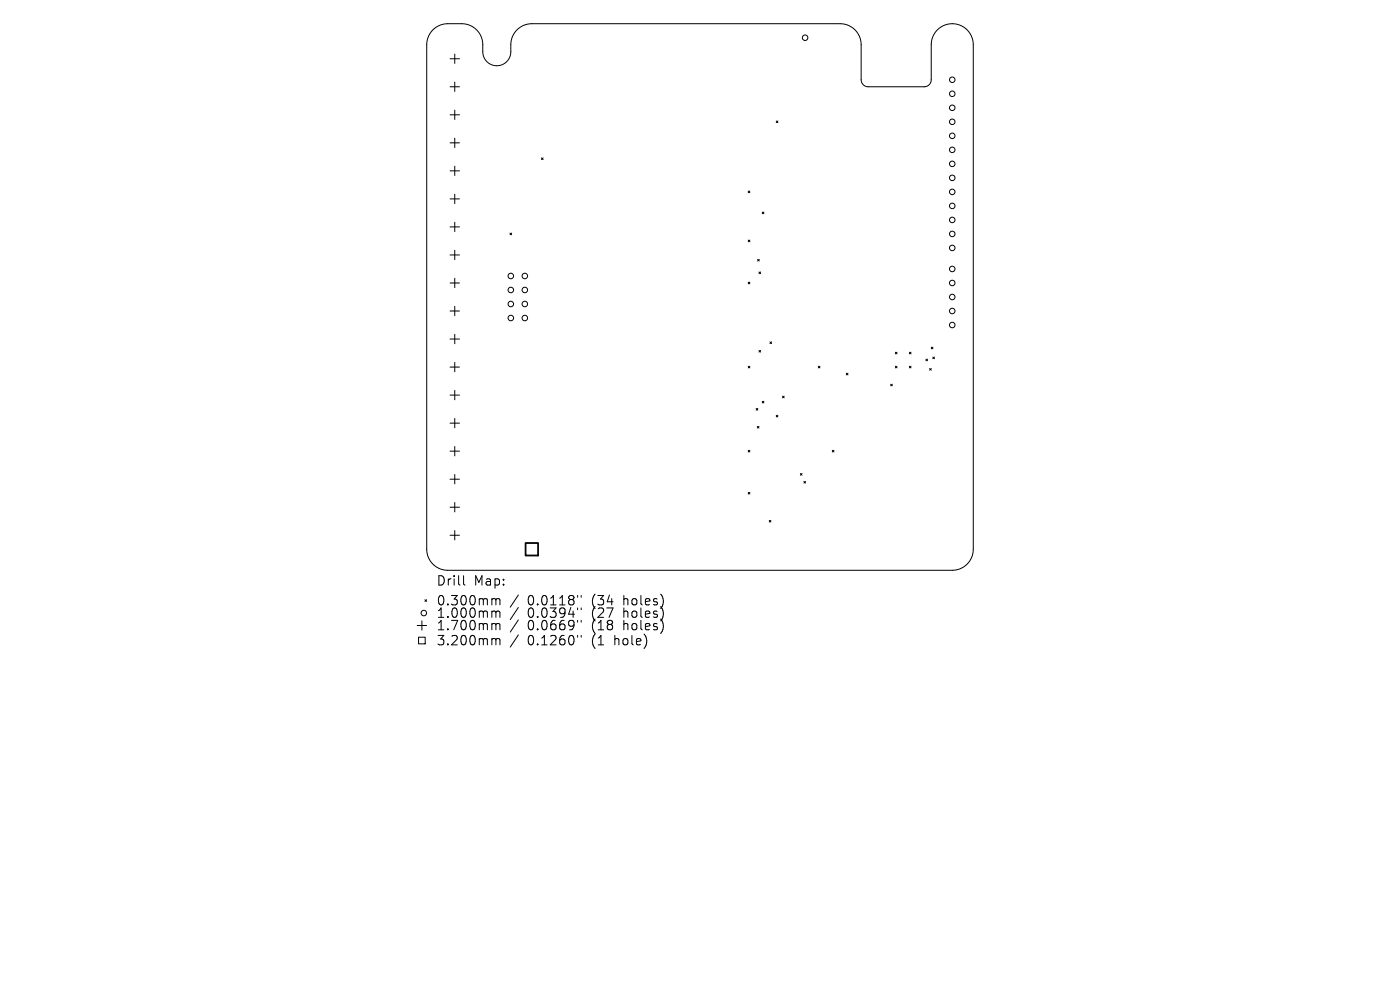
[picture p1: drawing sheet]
<svg xmlns="http://www.w3.org/2000/svg" width="297mm" height="210mm" viewBox="0 0 297 210" stroke-linecap="round" stroke-linejoin="round" font-family="sans-serif">
<defs><g id="words">
<g font-size="2.8">
<text x="92.5" y="124.5">Drill</text>
<text x="100.5" y="124.5">Map:</text>
<text x="92.5" y="128.7">0.300mm</text>
<text x="92.5" y="131.3">1.000mm</text>
<text x="111.9" y="128.7">0.0118&quot;</text>
<text x="111.9" y="131.3">0.0394&quot;</text>
<text x="125.7" y="128.7">(34</text>
<text x="125.7" y="131.3">(27</text>
<text x="132.5" y="128.7">holes)</text>
<text x="132.5" y="131.3">holes)</text>
<text x="92.5" y="134">1.700mm</text>
<text x="92.5" y="137.2">3.200mm</text>
<text x="111.9" y="134">0.0669&quot;</text>
<text x="111.9" y="137.2">0.1260&quot;</text>
<text x="125.7" y="134">(18</text>
<text x="125.7" y="137.2">(1</text>
<text x="130.6" y="137.2">hole)</text>
<text x="132.5" y="134">holes)</text>
</g>
</g></defs>
<g fill="none" stroke="#000" stroke-width=".21">
<path d="M91.8 6.3a4.5 4.5 0 0 1 3.2-1.3h3a4.5 4.5 0 0 1 4.4 4.5v1.5a2.97 2.97 0 0 0 3 2.9 2.97 2.97 0 0 0 3-2.9v-1.5a4.5 4.5 0 0 1 4.4-4.5h65.4a4.5 4.5 0 0 1 4.5 4.5v7.4a1.49 1.49 0 0 0 1.5 1.5h11.9a1.49 1.49 0 0 0 1.5-1.5v-7.4a4.5 4.5 0 0 1 4.4-4.5 4.5 4.5 0 0 1 4.5 4.5v107a4.5 4.5 0 0 1-4.5 4.5h-107a4.5 4.5 0 0 1-4.5-4.5v-107a4.5 4.5 0 0 1 1.3-3.2zM95.5 18.4h2M95.5 12.5h2M96.5 11.5v2M96.5 17.4v2M95.5 24.4h2M95.5 30.3h2M95.5 36.2h2M96.5 23.4v1.9M96.5 29.3v2M96.5 35.3v1.9M114.9 33.5l.3 .4"/>
<path d="M115.2 33.5l-.3 .4M164.7 25.7l.3 .3M165 25.7l-.3 .3M95.5 42.2h2M95.5 48.1h2M95.5 54.1h2M96.5 41.2v2M96.5 47.1v2M96.5 53.1v2M96.5 59v2M108.2 49.4l.3 .4M108.5 49.4l-.3 .4"/>
<path d="M158.7 40.5l.4 .4M158.7 50.9l.4 .4M158.7 59.9l.4 .3M159.1 40.5l-.4 .4M159.1 50.9l-.4 .4M159.1 59.9l-.4 .3M160.7 55l.4 .4M161 57.7l.4 .4M161.1 55l-.4 .4M161.4 57.7l-.4 .4M161.7 45l.4 .3M162.1 45l-.4 .3"/>
<path d="M95.5 60h2M95.5 66h2M95.5 71.9h2M95.5 77.9h2M96.5 65v2M96.5 70.9v2M96.5 76.9v2M158.7 77.7l.4 .3M159.1 77.7l-.4 .3M161 74.3l.4 .4M161.4 74.3l-.4 .4M163.3 72.5l.4 .4"/>
<path d="M163.7 72.5l-.4 .4M173.6 77.7l.3 .3M173.9 77.7l-.3 .3M179.5 79.2l.4 .3M179.9 79.2l-.4 .3M189.9 74.7l.4 .4M189.9 77.7l.4 .3M190.3 74.7l-.4 .4M190.3 77.7l-.4 .3M192.9 77.7l.4 .3M192.9 74.7l.4 .4M193.3 74.7l-.4 .4"/>
<path d="M193.3 77.7l-.4 .3M196.4 76.2l.4 .3M196.8 76.2l-.4 .3M197.2 78.2l.4 .3M197.6 73.6l.3 .4M197.6 78.2l-.4 .3M197.9 75.7l.3 .4M197.9 73.6l-.3 .4M198.2 75.7l-.3 .4M95.5 83.8h2M95.5 89.8h2M95.5 95.7h2"/>
<path d="M96.5 82.8v2M96.5 88.8v2M96.5 94.7v2M158.7 95.5l.4 .4M159.1 95.5l-.4 .4M160.4 86.6l.4 .4M160.7 90.5l.3 .3M160.8 86.6l-.4 .4M161 90.5l-.3 .3M161.7 85.1l.4 .4M162.1 85.1l-.4 .4M164.7 88.1l.3 .3"/>
<path d="M165 88.1l-.3 .3M166 84l.4 .4M166.4 84l-.4 .4M176.6 95.5l.3 .4M176.9 95.5l-.3 .4M189 81.5l.3 .4M189.3 81.5l-.3 .4M95.5 101.7h2M95.5 107.6h2M95.5 113.5h2M96.5 100.7v1.9M96.5 106.6v2"/>
<path d="M96.5 112.5v2M158.7 104.4l.4 .4M159.1 104.4l-.4 .4M163.2 110.4l.3 .3M163.5 110.4l-.3 .3M169.8 100.5l.3 .3M170.1 100.5l-.3 .3M170.5 102.1l.4 .4M170.9 102.1l-.4 .4M88.5 132.7h2M88.8 135.2h1.4v1.4h-1.4zM89.5 131.7v2"/>
<path d="M90.1 127.2l.4 .4M90.5 127.2l-.4 .4M98.3 122.1v1.7l.3 .3M104.6 127l.5 .1 .1 .2M104.6 129.6h.3l.3 .3M104.6 132.3h.3l.3 .3M104.6 135.5l.5 .1 .1 .1M105.2 127.3l.3-.3 .5 .1 .1 1.2M105.2 127.3v1M105.2 129.9v1.1M105.2 132.6v1M105.2 135.7v1.1"/>
<path d="M105.2 129.9l.3-.3 .5 .1 .1 1.3M105.2 132.6l.3-.3 .5 .1 .1 1.2M105.2 135.7l.3-.2 .5 .1 .1 1.2M110 126.2l-1.8 2.6M110 128.9l-1.8 2.5M110 131.5l-1.8 2.6M110 134.7l-1.8 2.6M122.5 126.3v.4M122.5 129v.3M122.5 131.6v.4M122.5 134.8v.4M123.3 126.3v.4"/>
<path d="M123.3 129v.3M123.3 131.6v.4M123.3 134.8v.4"/>
<circle cx="170.8" cy="8" r=".59"/>
<circle cx="202" cy="16.9" r=".59"/>
<circle cx="202" cy="19.9" r=".59"/>
<circle cx="202" cy="37.7" r=".59"/>
<circle cx="202" cy="22.9" r=".59"/>
<circle cx="202" cy="28.8" r=".59"/>
<circle cx="202" cy="31.8" r=".59"/>
<circle cx="202" cy="34.8" r=".59"/>
<circle cx="202" cy="25.8" r=".59"/>
<circle cx="108.4" cy="58.5" r=".59"/>
<circle cx="111.3" cy="58.5" r=".59"/>
<circle cx="202" cy="43.7" r=".59"/>
<circle cx="202" cy="52.6" r=".59"/>
<circle cx="202" cy="46.7" r=".59"/>
<circle cx="202" cy="57.1" r=".59"/>
<circle cx="202" cy="49.6" r=".59"/>
<circle cx="202" cy="40.7" r=".59"/>
<circle cx="108.4" cy="67.5" r=".59"/>
<circle cx="108.4" cy="61.5" r=".59"/>
<circle cx="108.4" cy="64.5" r=".59"/>
<circle cx="111.3" cy="67.5" r=".59"/>
<circle cx="111.3" cy="61.5" r=".59"/>
<circle cx="111.3" cy="64.5" r=".59"/>
<circle cx="202" cy="63" r=".59"/>
<circle cx="202" cy="66" r=".59"/>
<circle cx="202" cy="60" r=".59"/>
<circle cx="202" cy="68.9" r=".59"/>
<circle cx="89.9" cy="130" r=".59"/>
</g>
<path d="M111.5 115.2h2.6v2.6h-2.6z" fill="none" stroke="#000" stroke-width=".37"/>
<use href="#words"/>
</svg>
